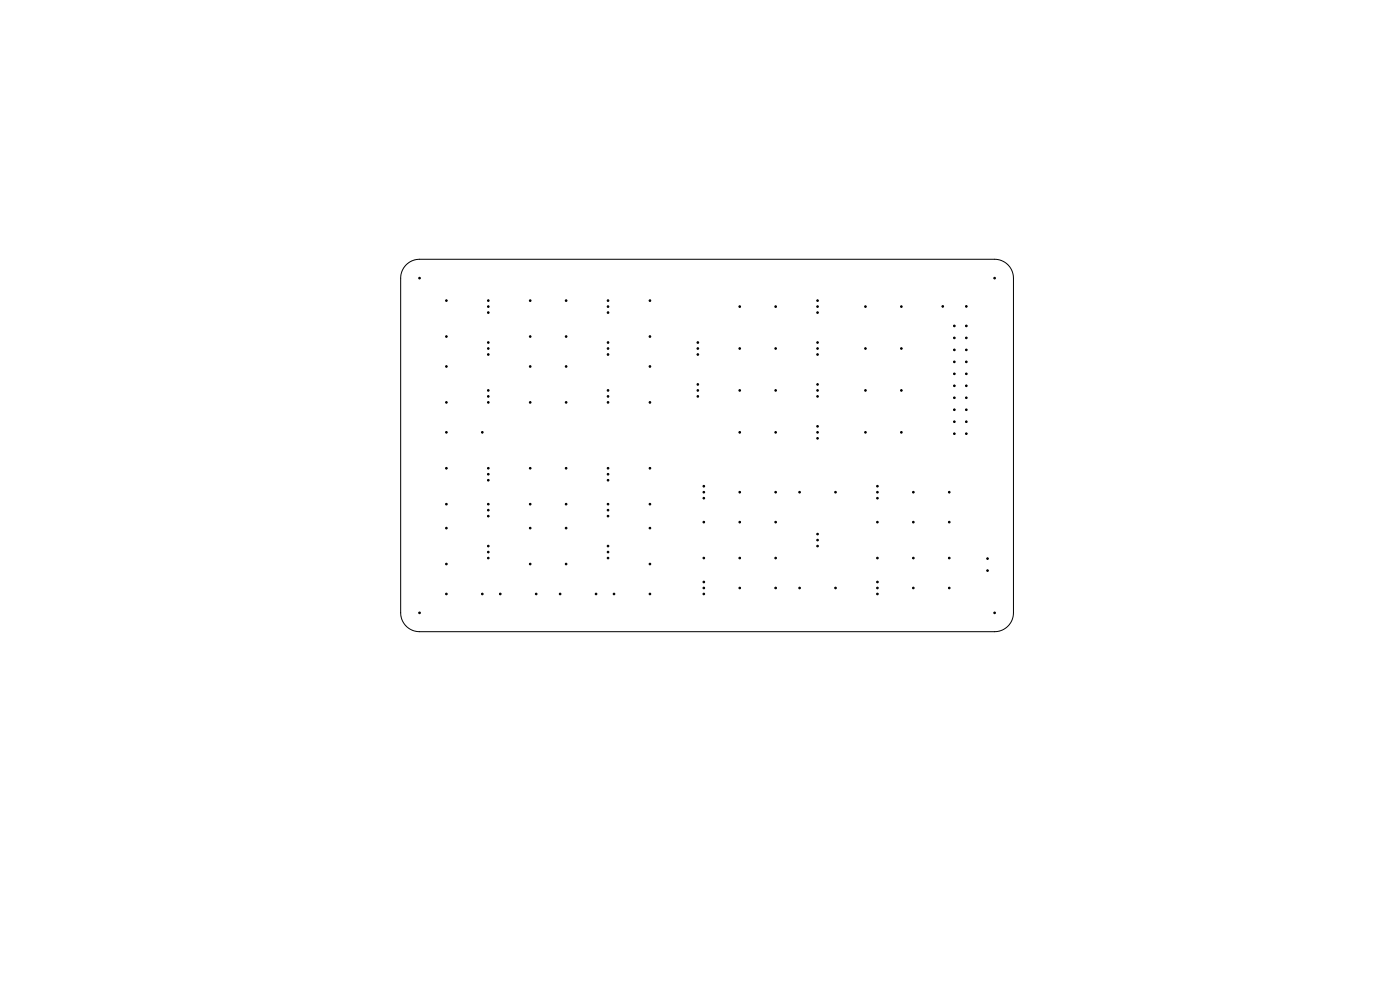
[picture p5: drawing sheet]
<svg xmlns="http://www.w3.org/2000/svg" width="297mm" height="210mm" viewBox="0 0 297 210" stroke-linecap="round" stroke-linejoin="round" font-family="sans-serif">
<path d="M86.2 56.2a4 4 0 0 1 2.8-1.2h122a4 4 0 0 1 4 4v71a4 4 0 0 1-4 4h-122a4 4 0 0 1-4-4v-71a4 4 0 0 1 1.2-2.8z" fill="none" stroke="#000" stroke-width=".21"/>
<g fill="#000" stroke="#000" stroke-width=".21">
<circle cx="89" cy="59" r=".18"/>
<circle cx="211" cy="59" r=".18"/>
<circle cx="94.7" cy="77.7" r=".17"/>
<circle cx="94.7" cy="63.8" r=".17"/>
<circle cx="94.7" cy="71.4" r=".17"/>
<circle cx="103.6" cy="66.3" r=".17"/>
<circle cx="103.6" cy="73.9" r=".17"/>
<circle cx="103.6" cy="65" r=".17"/>
<circle cx="103.6" cy="72.7" r=".17"/>
<circle cx="103.6" cy="75.2" r=".17"/>
<circle cx="103.6" cy="63.8" r=".17"/>
<circle cx="112.5" cy="63.8" r=".17"/>
<circle cx="112.5" cy="71.4" r=".17"/>
<circle cx="112.5" cy="77.7" r=".17"/>
<circle cx="120.1" cy="71.4" r=".17"/>
<circle cx="120.1" cy="63.8" r=".17"/>
<circle cx="120.1" cy="77.7" r=".17"/>
<circle cx="129" cy="75.2" r=".17"/>
<circle cx="129" cy="73.9" r=".17"/>
<circle cx="129" cy="65" r=".17"/>
<circle cx="129" cy="72.7" r=".17"/>
<circle cx="129" cy="66.3" r=".17"/>
<circle cx="129" cy="63.8" r=".17"/>
<circle cx="137.9" cy="77.7" r=".17"/>
<circle cx="137.9" cy="71.4" r=".17"/>
<circle cx="137.9" cy="63.8" r=".17"/>
<circle cx="148" cy="72.7" r=".17"/>
<circle cx="148" cy="75.2" r=".17"/>
<circle cx="148" cy="73.9" r=".17"/>
<circle cx="156.9" cy="65" r=".17"/>
<circle cx="156.9" cy="73.9" r=".17"/>
<circle cx="164.6" cy="73.9" r=".17"/>
<circle cx="164.6" cy="65" r=".17"/>
<circle cx="173.4" cy="75.2" r=".17"/>
<circle cx="173.4" cy="65" r=".17"/>
<circle cx="173.4" cy="73.9" r=".17"/>
<circle cx="173.4" cy="63.8" r=".17"/>
<circle cx="173.4" cy="66.3" r=".17"/>
<circle cx="173.4" cy="72.7" r=".17"/>
<circle cx="183.6" cy="73.9" r=".17"/>
<circle cx="183.6" cy="65" r=".17"/>
<circle cx="191.2" cy="73.9" r=".17"/>
<circle cx="191.2" cy="65" r=".17"/>
<circle cx="200" cy="65" r=".17"/>
<circle cx="202.5" cy="79.3" r=".17"/>
<circle cx="202.5" cy="74.2" r=".17"/>
<circle cx="202.5" cy="71.7" r=".17"/>
<circle cx="202.5" cy="76.8" r=".17"/>
<circle cx="202.5" cy="69.1" r=".17"/>
<circle cx="205" cy="65" r=".17"/>
<circle cx="205" cy="74.2" r=".17"/>
<circle cx="205" cy="71.7" r=".17"/>
<circle cx="205" cy="69.1" r=".17"/>
<circle cx="205" cy="79.3" r=".17"/>
<circle cx="205" cy="76.8" r=".17"/>
<circle cx="94.7" cy="91.7" r=".17"/>
<circle cx="94.7" cy="99.3" r=".17"/>
<circle cx="94.7" cy="85.4" r=".17"/>
<circle cx="102.3" cy="91.7" r=".17"/>
<circle cx="103.6" cy="99.3" r=".17"/>
<circle cx="103.6" cy="82.8" r=".17"/>
<circle cx="103.6" cy="84.1" r=".17"/>
<circle cx="103.6" cy="85.4" r=".17"/>
<circle cx="112.5" cy="85.4" r=".17"/>
<circle cx="112.5" cy="99.3" r=".17"/>
<circle cx="120.1" cy="85.4" r=".17"/>
<circle cx="120.1" cy="99.3" r=".17"/>
<circle cx="129" cy="85.4" r=".17"/>
<circle cx="129" cy="84.1" r=".17"/>
<circle cx="129" cy="82.8" r=".17"/>
<circle cx="129" cy="99.3" r=".17"/>
<circle cx="137.9" cy="85.4" r=".17"/>
<circle cx="137.9" cy="99.3" r=".17"/>
<circle cx="148" cy="84.1" r=".17"/>
<circle cx="148" cy="81.5" r=".17"/>
<circle cx="148" cy="82.8" r=".17"/>
<circle cx="156.9" cy="91.7" r=".17"/>
<circle cx="156.9" cy="82.8" r=".17"/>
<circle cx="164.6" cy="82.8" r=".17"/>
<circle cx="164.6" cy="91.7" r=".17"/>
<circle cx="173.4" cy="90.4" r=".17"/>
<circle cx="173.4" cy="93" r=".17"/>
<circle cx="173.4" cy="81.5" r=".17"/>
<circle cx="173.4" cy="82.8" r=".17"/>
<circle cx="173.4" cy="91.7" r=".17"/>
<circle cx="173.4" cy="84.1" r=".17"/>
<circle cx="183.6" cy="91.7" r=".17"/>
<circle cx="183.6" cy="82.8" r=".17"/>
<circle cx="191.2" cy="91.7" r=".17"/>
<circle cx="191.2" cy="82.8" r=".17"/>
<circle cx="202.5" cy="89.5" r=".17"/>
<circle cx="202.5" cy="81.8" r=".17"/>
<circle cx="202.5" cy="92" r=".17"/>
<circle cx="202.5" cy="86.9" r=".17"/>
<circle cx="202.5" cy="84.4" r=".17"/>
<circle cx="205" cy="84.4" r=".17"/>
<circle cx="205" cy="92" r=".17"/>
<circle cx="205" cy="89.5" r=".17"/>
<circle cx="205" cy="86.9" r=".17"/>
<circle cx="205" cy="81.8" r=".17"/>
<circle cx="94.7" cy="106.9" r=".17"/>
<circle cx="94.7" cy="119.6" r=".17"/>
<circle cx="94.7" cy="112" r=".17"/>
<circle cx="103.6" cy="101.9" r=".17"/>
<circle cx="103.6" cy="117.1" r=".17"/>
<circle cx="103.6" cy="109.5" r=".17"/>
<circle cx="103.6" cy="118.4" r=".17"/>
<circle cx="103.6" cy="100.6" r=".17"/>
<circle cx="103.6" cy="108.2" r=".17"/>
<circle cx="103.6" cy="115.8" r=".17"/>
<circle cx="103.6" cy="106.9" r=".17"/>
<circle cx="112.5" cy="106.9" r=".17"/>
<circle cx="112.5" cy="112" r=".17"/>
<circle cx="112.5" cy="119.6" r=".17"/>
<circle cx="120.1" cy="119.6" r=".17"/>
<circle cx="120.1" cy="112" r=".17"/>
<circle cx="120.1" cy="106.9" r=".17"/>
<circle cx="129" cy="106.9" r=".17"/>
<circle cx="129" cy="101.9" r=".17"/>
<circle cx="129" cy="115.8" r=".17"/>
<circle cx="129" cy="100.6" r=".17"/>
<circle cx="129" cy="118.4" r=".17"/>
<circle cx="129" cy="109.5" r=".17"/>
<circle cx="129" cy="117.1" r=".17"/>
<circle cx="129" cy="108.2" r=".17"/>
<circle cx="137.9" cy="112" r=".17"/>
<circle cx="137.9" cy="119.6" r=".17"/>
<circle cx="137.9" cy="106.9" r=".17"/>
<circle cx="149.3" cy="118.4" r=".17"/>
<circle cx="149.3" cy="105.7" r=".17"/>
<circle cx="149.3" cy="110.8" r=".17"/>
<circle cx="149.3" cy="104.4" r=".17"/>
<circle cx="149.3" cy="103.1" r=".17"/>
<circle cx="156.9" cy="110.8" r=".17"/>
<circle cx="156.9" cy="104.4" r=".17"/>
<circle cx="156.9" cy="118.4" r=".17"/>
<circle cx="164.6" cy="118.4" r=".17"/>
<circle cx="164.6" cy="110.8" r=".17"/>
<circle cx="164.6" cy="104.4" r=".17"/>
<circle cx="169.6" cy="104.4" r=".17"/>
<circle cx="173.4" cy="113.3" r=".17"/>
<circle cx="173.4" cy="115.8" r=".17"/>
<circle cx="173.4" cy="114.6" r=".17"/>
<circle cx="177.3" cy="104.4" r=".17"/>
<circle cx="186.1" cy="103.1" r=".17"/>
<circle cx="186.1" cy="104.4" r=".17"/>
<circle cx="186.1" cy="118.4" r=".17"/>
<circle cx="186.1" cy="105.7" r=".17"/>
<circle cx="186.1" cy="110.8" r=".17"/>
<circle cx="193.8" cy="118.4" r=".17"/>
<circle cx="193.8" cy="104.4" r=".17"/>
<circle cx="193.8" cy="110.8" r=".17"/>
<circle cx="201.4" cy="110.8" r=".17"/>
<circle cx="201.4" cy="104.4" r=".17"/>
<circle cx="201.4" cy="118.4" r=".17"/>
<circle cx="209.5" cy="118.5" r=".18"/>
<circle cx="89" cy="130" r=".17"/>
<circle cx="94.7" cy="126" r=".17"/>
<circle cx="102.3" cy="126" r=".17"/>
<circle cx="106.1" cy="126" r=".17"/>
<circle cx="113.8" cy="126" r=".17"/>
<circle cx="118.8" cy="126" r=".17"/>
<circle cx="126.5" cy="126" r=".17"/>
<circle cx="130.3" cy="126" r=".17"/>
<circle cx="137.9" cy="126" r=".17"/>
<circle cx="149.3" cy="123.5" r=".17"/>
<circle cx="149.3" cy="126" r=".17"/>
<circle cx="149.3" cy="124.7" r=".17"/>
<circle cx="156.9" cy="124.7" r=".17"/>
<circle cx="164.6" cy="124.7" r=".17"/>
<circle cx="169.6" cy="124.7" r=".17"/>
<circle cx="177.3" cy="124.7" r=".17"/>
<circle cx="186.1" cy="123.5" r=".17"/>
<circle cx="186.1" cy="126" r=".17"/>
<circle cx="186.1" cy="124.7" r=".17"/>
<circle cx="193.8" cy="124.7" r=".17"/>
<circle cx="201.4" cy="124.7" r=".17"/>
<circle cx="209.5" cy="121" r=".18"/>
<circle cx="211" cy="130" r=".17"/>
</g>
</svg>
